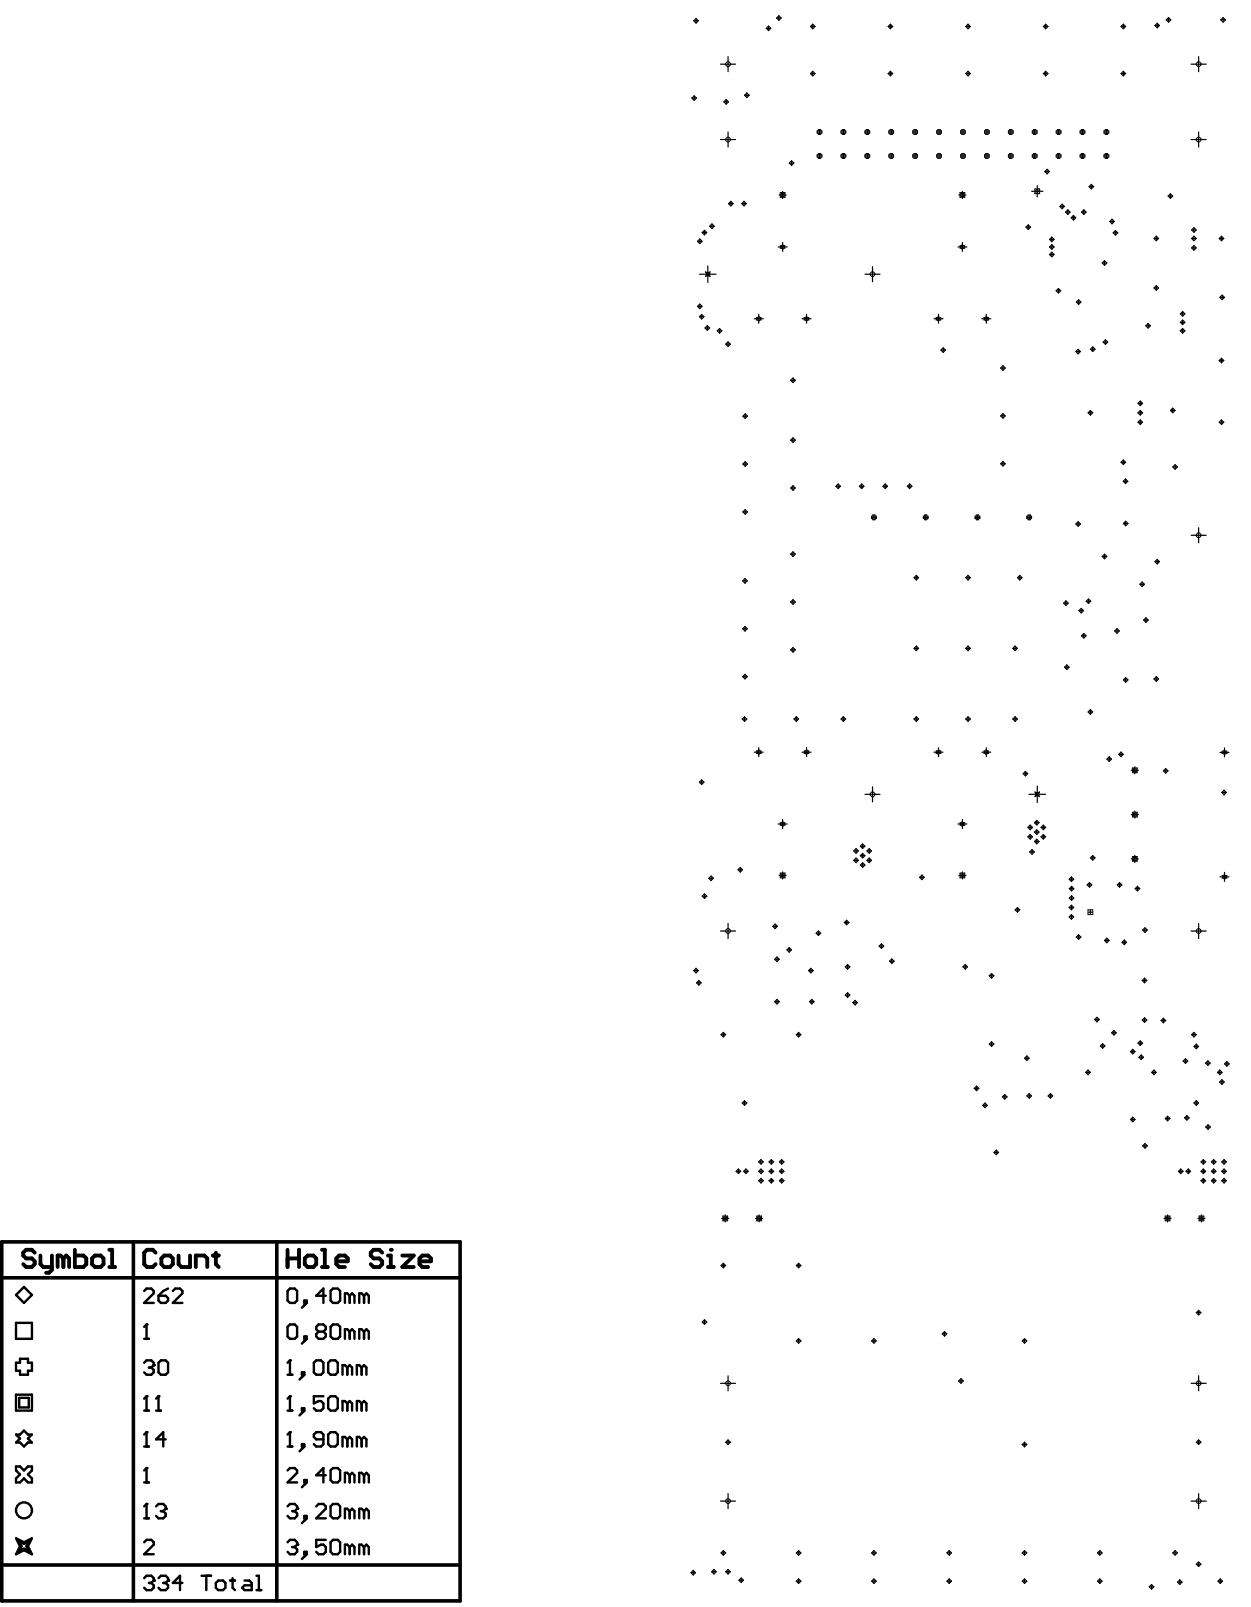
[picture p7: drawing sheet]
<svg xmlns="http://www.w3.org/2000/svg" width="441mm" height="567mm" viewBox="0 0 441 567" stroke-linecap="round" stroke-linejoin="round" font-family="sans-serif">
<g fill="none" stroke="#000" stroke-width=".42">
<path d="M244.9 7.3h1.3M245.6 6.7v1.3M256.8 20v5.3M270.5 10h1.3M271.1 9.3v1.4M274.1 6.3h1.3M274.8 5.7v1.3M286.1 9.3h1.3M286.7 8.7v1.3M313.4 9.3h1.4M314.1 8.7v1.3M340.8 9.3h1.4"/>
<path d="M341.5 8.7v1.3M368.2 9.3h1.4M368.9 8.7v1.3M395.6 9.3h1.4M396.3 8.7v1.3M407.6 9h1.3M408.2 8.3v1.4M411.6 7h1.3M412.2 6.3v1.4M422.9 20v5.3M430.8 7h1.3M431.5 6.3v1.4"/>
<path d="M244.2 34.6h1.4M244.9 33.9v1.4M254.2 22.6h5.3M255.5 35.9h1.3M256.2 35.3v1.3M262.8 33.6h1.3M263.5 32.9v1.4M286.1 26h1.3M286.7 25.3v1.3M313.4 26h1.4M314.1 25.3v1.3M340.8 26h1.4"/>
<path d="M341.5 25.3v1.3M368.2 26h1.4M368.9 25.3v1.3M395.6 26h1.4M396.3 25.3v1.3M420.2 22.6h5.3M254.2 49.2h5.3M256.8 46.6v5.3M278.6 57.5h1.3M279.3 56.9v1.3M288.3 55h1.6M288.3 46.6h1.6"/>
<path d="M289.1 45.7v1.7M289.1 54.2v1.6M296.7 55h1.7M296.7 46.6h1.7M297.5 45.7v1.7M297.5 54.2v1.6M305.1 55h1.7M305.1 46.6h1.7M306 45.7v1.7M306 54.2v1.6M313.6 55h1.6M313.6 46.6h1.6"/>
<path d="M314.4 45.7v1.7M314.4 54.2v1.6M322 55h1.7M322 46.6h1.7M322.8 45.7v1.7M322.8 54.2v1.6M330.4 55h1.7M330.4 46.6h1.7M331.3 45.7v1.7M331.3 54.2v1.6M338.9 55h1.6M338.9 46.6h1.6"/>
<path d="M339.7 45.7v1.7M339.7 54.2v1.6M347.3 55h1.7M347.3 46.6h1.7M348.1 45.7v1.7M348.1 54.2v1.6M355.7 55h1.7M355.7 46.6h1.7M356.6 45.7v1.7M356.6 54.2v1.6M364.2 55h1.6M364.2 46.6h1.6"/>
<path d="M365 45.7v1.7M365 54.2v1.6M369.4 59.9v1.3M372.6 55h1.7M372.6 46.6h1.7M373.4 45.7v1.7M373.4 54.2v1.6M381 55h1.7M381 46.6h1.7M381.9 45.7v1.7M381.9 54.2v1.6M389.5 55h1.6"/>
<path d="M389.5 46.6h1.6M390.3 45.7v1.7M390.3 54.2v1.6M420.2 49.2h5.3M422.9 46.6v5.3M250.5 79.8h1.3M251.2 79.1v1.4M257.2 71.8h1.3M257.8 71.2v1.3M261.8 71.8h1.3M262.5 71.2v1.3M274.9 68.8h2.4"/>
<path d="M276.1 67.5v2.5M338.3 68.8h2.5M339.5 67.5v2.5M362.8 79.5v1.3M363.9 67.5h4M365.9 65.5v4M368.7 60.5h1.4M374 72.8h1.4M374.7 72.2v1.3M376 74.8h1.4M376.7 74.2v1.3M378 76.8h1.4"/>
<path d="M378.7 76.2v1.3M381.7 74.8h1.3M382.3 74.2v1.3M384.3 65.8h1.4M385 65.2v1.3M391.6 78.1h1.4M392.3 77.5v1.3M412.2 69.2h1.4M412.9 68.5v1.3M246.2 85.1h1.3M246.8 96.7h5.8M246.9 84.5v1.3"/>
<path d="M247.8 82.1h1.4M248.5 81.4v1.3M249.7 93.8v5.8M274.5 87.1h3.2M276.1 85.5v3.2M305.1 96.7h5.4M307.8 94.1v5.3M337.9 87.1h3.2M339.5 85.5v3.2M362.1 80.1h1.3M370.4 89.8h1.3M370.4 87.1h1.3"/>
<path d="M370.4 84.5h1.3M371.1 83.8v1.3M371.1 86.5v1.3M371.1 89.1v1.3M389 92.8h1.3M389.6 92.1v1.3M392.9 82.1h1.3M393.5 81.5v1.3M407.2 84.1h1.4M407.9 83.5v1.3M420.5 84.1h1.4M420.5 81.1h1.4"/>
<path d="M420.5 87.5h1.4M421.2 80.5v1.3M421.2 83.5v1.3M421.2 86.8v1.3M430.3 84.1h1.3M430.9 83.5v1.3M246.2 108.1h1.3M246.9 111.7h1.3M246.9 107.4v1.3M247.5 111.1v1.3M248.9 115.7h1.3M249.5 115v1.4"/>
<path d="M253.2 116.7h1.3M253.9 116v1.4M266.1 112.5h3.1M267.7 110.9v3.1M283 112.5h3.1M284.5 110.9v3.1M329.5 112.5h3.2M331.1 110.9v3.1M346.4 112.5h3.1M347.9 110.9v3.1M372.7 102.6h1.3M373.4 101.9v1.3"/>
<path d="M379.9 106.6h1.3M380.5 105.9v1.3M404.4 114.9h1.3M405 114.3v1.3M407.2 101.6h1.4M407.9 100.9v1.3M416.5 116.7h1.4M416.5 113.7h1.4M416.5 110.7h1.4M417.2 110.1v1.3M417.2 113.1v1.3M417.2 116v1.4"/>
<path d="M430.5 104.9h1.3M431.2 104.2v1.4M256.2 121.4h1.3M256.8 120.7v1.4M279.1 134.2h1.3M279.7 133.5v1.3M332.1 123.5h1.3M332.7 122.8v1.4M353.2 129.8h1.3M353.8 129.2v1.3M379.7 124h1.3M380.4 123.4v1.3"/>
<path d="M384.8 123.2h1.4M385.5 122.5v1.4M389.3 120.7h1.3M390 120v1.4M430.3 127.2h1.3M430.9 126.5v1.3M262.2 146.8h1.3M262.9 146.2v1.3M279.1 155.3h1.3M279.7 154.6v1.3M353.2 146.7h1.3M353.8 146.1v1.3"/>
<path d="M384 145.6h1.3M384.7 145v1.3M401.6 149h1.3M401.6 145.6h1.3M401.6 142.3h1.3M402.3 141.6v1.4M402.3 145v1.3M402.3 148.3v1.3M413.1 144.8h1.3M413.7 144.1v1.4M430.3 149h1.3M430.9 148.3v1.3"/>
<path d="M262.2 163.7h1.3M262.9 163v1.4M262.9 179.9v1.4M279.1 172.2h1.3M279.7 171.5v1.3M295 171.6h1.3M295.7 170.9v1.3M303.3 171.6h1.3M304 170.9v1.3M311.6 171.6h1.4M312.3 170.9v1.3M320.2 171.5h1.4"/>
<path d="M320.9 170.9v1.3M353.2 163.6h1.3M353.8 162.9v1.4M395.6 163.1h1.4M396.3 162.4v1.3M396.4 169.8h1.3M397.1 169.1v1.3M413.9 164.7h1.3M414.6 164.1v1.3M262.2 180.6h1.3M279.1 195.5h1.3M279.7 194.8v1.4"/>
<path d="M307.5 182.5h1.6M308.3 181.7v1.7M325.7 182.5h1.7M326.6 181.7v1.7M344 182.5h1.7M344.8 181.7v1.7M362.3 182.5h1.6M363.1 181.7v1.7M379.7 184.8h1.3M380.4 184.2v1.3M389 196.3h1.3M389.6 195.7v1.3"/>
<path d="M396.5 184.7h1.3M397.1 184v1.3M407.6 198.1h1.3M408.2 197.5v1.3M420.2 188.8h5.3M422.9 186.2v5.3M262.2 204.9h1.3M262.8 204.3v1.3M279.1 212.4h1.3M279.7 211.7v1.3M322.6 203.8h1.3M323.2 203.1v1.4"/>
<path d="M340.8 203.8h1.4M341.5 203.1v1.4M359.1 203.8h1.3M359.8 203.1v1.4M375.4 212.8h1.3M376 212.1v1.3M380.8 215.4h1.3M381.4 214.8v1.3M383.3 212.1h1.4M384 211.4v1.4M402.3 206.1h1.3M402.9 205.5v1.3"/>
<path d="M403.6 218.8h1.3M404.3 218.1v1.3M262.2 221.8h1.3M262.2 238.7h1.3M262.8 221.1v1.4M262.8 238v1.4M279.1 229.3h1.3M279.7 228.6v1.3M322.6 228.7h1.3M323.2 228.1v1.3M340.8 228.7h1.4M341.5 228.1v1.3"/>
<path d="M357.4 228.7h1.4M358.1 228.1v1.3M375.7 235.4h1.3M376.4 234.7v1.3M381.7 224.3h1.3M382.3 223.6v1.4M393.4 222.6h1.3M394.1 221.9v1.4M396.5 239.9h1.3M397.1 239.2v1.3M407.2 239.5h1.4M407.9 238.9v1.3"/>
<path d="M262 253.7h1.3M262.6 253v1.3M280.2 253.7h1.4M280.9 253v1.3M296.8 253.7h1.4M297.5 253v1.3M322.6 253.7h1.3M323.2 253v1.3M340.8 253.7h1.4M341.5 253v1.3M357.4 253.7h1.4M358.1 253v1.3"/>
<path d="M384 251.2h1.3M384.7 250.5v1.3M246.9 275.9h1.3M247.5 275.3v1.3M266.1 265.4h3.1M267.7 263.8v3.1M283 265.4h3.1M284.5 263.8v3.1M307.8 277.6v5.3M329.5 265.4h3.2M331.1 263.8v3.1M346.4 265.4h3.1"/>
<path d="M347.9 263.8v3.1M361.1 272.9h1.3M361.8 272.3v1.3M365.9 277.3v5.8M390.6 267.8h1.4M391.3 267.1v1.3M394.8 266.1h1.3M395.5 265.5v1.3M399.1 271.8h2.5M400.3 270.5v2.5M410.6 271.9h1.3M411.2 271.3v1.3"/>
<path d="M430.4 265.4h3.2M431.2 279.6h1.3M431.8 278.9v1.3M432 263.8v3.2M274.5 290.7h3.2M276.1 289.1v3.2M302 299.5v1.4M303.7 298.5h1.3M304.3 297.9v1.3M305.1 280.2h5.4M306.6 299.5v1.4M337.9 290.7h3.2"/>
<path d="M339.5 289.1v3.2M362.8 291.9h1.3M362.8 295.2h1.3M363 280.2h5.8M363.4 291.2v1.3M363.4 294.5v1.4M364.1 299.9v1.3M365.1 296.9h1.3M365.1 290.2h1.3M365.1 293.5h1.3M365.7 289.6v1.3M365.7 292.9v1.3"/>
<path d="M365.7 296.2v1.3M367.4 291.9h1.3M367.4 295.2h1.3M368.1 291.2v1.3M368.1 294.5v1.4M399.1 287.4h2.5M400.3 286.1v2.5M247.9 316.1h1.3M248.5 315.5v1.3M250.2 309.8h1.3M250.9 309.2v1.3M260.5 306.8h1.3"/>
<path d="M261.2 306.2v1.3M274.9 308.8h2.4M276.1 307.6v2.5M301.3 300.2h1.4M301.3 303.5h1.4M302 302.9v1.3M303.7 301.9h1.3M303.7 305.2h1.3M304.3 301.2v1.3M304.3 304.5v1.3M306 300.2h1.3M306 303.5h1.3"/>
<path d="M306.6 302.9v1.3M324.6 309.5h1.3M325.2 308.8v1.4M338.3 308.8h2.5M339.5 307.6v2.5M363.4 300.5h1.3M377.3 310.2h1.3M377.4 313.5h1.3M377.4 316.8h1.3M378 309.5v1.3M378 319.5v1.3M378 312.8v1.4"/>
<path d="M378 316.1v1.4M383.7 312.2h1.3M384.3 311.5v1.3M384.8 302.6h1.4M385.5 302v1.3M394.3 312.2h1.3M395 311.5v1.3M399.1 303h2.5M400.3 301.8v2.4M400.6 313.5h1.3M401.3 312.8v1.4M430.4 309.3h3.2"/>
<path d="M432 307.8v3.1M254.2 328.4h5.3M256.8 325.8v5.3M272.8 326.8h1.3M273.4 326.1v1.4M273.4 338.4h1.4M274.1 337.8v1.3M277.8 335.1h1.3M278.4 334.4v1.4M288 329.2h1.4M288.7 328.6v1.3M298 325.5h1.3"/>
<path d="M298.7 324.8v1.3M310.3 333.8h1.3M311 333.1v1.3M313.9 339.1h1.4M314.6 338.4v1.3M358.3 321h1.3M358.9 320.3v1.3M377.3 320.1h1.3M377.3 323.5h1.3M378 322.8v1.3M379.8 330.6h1.4M380.5 329.9v1.3"/>
<path d="M384 321.8h1.3M384.7 321.1v1.4M389.8 331.8h1.3M390.5 331.1v1.3M396 332.4h1.3M396.6 331.8v1.3M403.3 328.1h1.3M403.9 327.5v1.3M420.2 328.4h5.3M422.9 325.8v5.3M244.9 342.4h1.3M245.6 341.7v1.4"/>
<path d="M245.9 346.7h1.3M246.5 346.1v1.3M273.4 353.4h1.4M274.1 352.7v1.3M285.4 342.4h1.3M285.7 353.4h1.4M286.1 341.7v1.4M286.4 352.7v1.3M298.3 341.1h1.4M298.3 351.1h1.4M299 340.4v1.3M299 350.4v1.3"/>
<path d="M301 353.7h1.3M301.7 353v1.4M339.8 341.1h1.4M340.5 340.4v1.3M349.1 344.2h1.4M349.8 343.6v1.3M386.3 359.7h1.4M387 359v1.4M403.1 345.9h1.3M403.1 359.9h1.3M403.8 345.2v1.4M403.8 359.2v1.3"/>
<path d="M410.4 359.4v1.3M254.5 365h1.3M255.2 364.3v1.4M281.1 365h1.3M281.7 364.3v1.4M349.1 368.3h1.4M349.8 367.7v1.3M361.6 373.3h1.3M362.3 372.7v1.3M383.2 378.3h1.3M383.8 377.6v1.4M388.3 369h1.3"/>
<path d="M389 368.3v1.4M392.3 364.3h1.3M393 363.7v1.3M398.9 371h1.4M399.6 370.3v1.4M401.6 368h1.3M401.9 373h1.4M402.3 367.3v1.4M402.6 372.3v1.4M406.4 378.3h1.3M407.1 377.6v1.4M409.7 360h1.4"/>
<path d="M417.5 374.3h1.4M418.2 373.7v1.3M420.5 365h1.4M421.2 364.3v1.4M421.4 369.2h1.3M422 368.5v1.3M425.5 375h1.3M426.1 374.4v1.3M429.7 378.3h1.3M430.3 377.6v1.4M432.1 375.3h1.4M432.8 374.7v1.3"/>
<path d="M262 389.1h1.3M262.6 388.4v1.4M343.8 384h1.4M344.5 383.3v1.3M346.8 389.9h1.3M347.5 389.3v1.3M353.8 387h1.3M354.5 386.3v1.3M362.4 386.6h1.4M363.1 386v1.3M369.9 386.6h1.3M370.6 386v1.3"/>
<path d="M398.9 394.9h1.4M399.6 394.3v1.3M411.2 394.6h1.4M411.9 393.9v1.4M418 394.3h1.4M418.7 393.7v1.3M421.4 389.1h1.3M422 388.4v1.4M425.5 397.6h1.3M426.2 396.9v1.4M430.4 381.7h1.3M431.1 381.1v1.3"/>
<path d="M259.8 413.2h1.4M260.5 412.5v1.4M262.5 413.2h1.3M263.1 412.5v1.4M267.8 413.2h1.3M267.8 416.5h1.3M267.8 409.9h1.3M268.5 409.2v1.4M268.5 412.5v1.4M268.5 415.9v1.3M271.4 413.2h1.4M271.4 416.5h1.4"/>
<path d="M271.4 409.9h1.4M272.1 409.2v1.4M272.1 412.5v1.4M272.1 415.9v1.3M275.1 413.2h1.3M275.1 416.5h1.3M275.1 409.9h1.3M275.8 409.2v1.4M275.8 412.5v1.4M275.8 415.9v1.3M350.8 406.6h1.3M351.5 405.9v1.3"/>
<path d="M403.3 404.2h1.3M403.9 403.6v1.3M415.9 413.2h1.3M416.5 412.5v1.4M418.5 413.2h1.4M419.2 412.5v1.4M423.8 413.2h1.4M423.8 416.5h1.4M423.8 409.9h1.4M424.5 409.2v1.4M424.5 412.5v1.4M424.5 415.9v1.3"/>
<path d="M427.5 413.2h1.3M427.5 416.5h1.3M427.5 409.9h1.3M428.2 409.2v1.4M428.2 412.5v1.4M428.2 415.9v1.3M431.2 413.2h1.3M431.2 416.5h1.3M431.2 409.9h1.3M431.8 409.2v1.4M431.8 412.5v1.4M431.8 415.9v1.3"/>
<path d="M254.6 429.8h2.5M255.8 428.6v2.5M266.6 429.8h2.4M267.8 428.6v2.5M410.6 429.8h2.5M411.9 428.6v2.5M422.6 429.8h2.5M423.8 428.6v2.5M254.5 446.5h1.3M255.2 445.8v1.3M281.1 446.5h1.3M281.7 445.8v1.3"/>
<path d="M247.9 466.4h1.3M248.5 465.7v1.4M281.1 473h1.3M281.7 472.4v1.3M307.6 473h1.4M308.3 472.4v1.3M332.5 470.6h1.4M333.2 469.9v1.3M360.8 473h1.3M361.4 472.4v1.3M422.2 463.1h1.3M422.9 462.4v1.3"/>
<path d="M254.2 488h5.3M256.8 485.3v5.4M338.4 487.2h1.3M339 486.5v1.3M420.2 488h5.3M422.9 485.3v5.4M256.2 508.8h1.3M256.8 508.1v1.3M360.8 509.6h1.3M361.4 508.9v1.4M422.2 508.8h1.3M422.9 508.1v1.3"/>
<path d="M254.2 529.6h5.3M256.8 526.9v5.3M420.2 529.6h5.3M422.9 526.9v5.3M243.9 554.8h1.3M244.6 554.2v1.3M251.2 554.5h1.3M251.9 553.8v1.3M254.5 547.8h1.3M255.2 547.2v1.3M256.2 554.5h1.3M256.8 553.8v1.3"/>
<path d="M260.8 557.5h1.4M261.5 556.8v1.3M281.1 547.8h1.3M281.1 557.8h1.3M281.7 547.2v1.3M281.7 557.1v1.4M307.6 547.8h1.4M307.6 557.8h1.4M308.3 547.2v1.3M308.3 557.1v1.4M334.2 547.8h1.3M334.2 557.8h1.3"/>
<path d="M334.9 547.2v1.3M334.9 557.1v1.4M360.8 547.8h1.3M360.8 557.8h1.3M361.4 547.2v1.3M361.4 557.1v1.4M387.3 547.8h1.4M387.3 557.8h1.4M388 547.2v1.3M388 557.1v1.4M405.6 559.8h1.3M406.2 559.1v1.4"/>
<path d="M413.9 547.8h1.3M414.6 547.2v1.3M415.5 558.1h1.4M416.2 557.5v1.3M422.2 551.8h1.3M422.9 551.2v1.3M429.8 557.8h1.4M430.5 557.1v1.4"/>
</g>
<g fill="none" stroke="#000" stroke-width=".85">
<path d="M8.5 454l2.8 2.8-2.8 2.8-2.9-2.8zM50.9 455.4l.8-.8h1.7l.8 .8v.9l-3.3 3.3h3.3M55.9 457.1h2.5l.9 .9v.8l-.9 .8h-1.6l-.9-.8zM59.3 454.6l-1.7 .8-1.7 1.7M61 455.4l.8-.8h1.7l.8 .8v.9l-3.3 3.3h3.3M102.3 454.6h1.7l.8 .8v3.4l-.8 .8h-1.7l-.9-.8v-3.4zM107.3 458.8h.9v.8h-.9zM108.2 459.6l-1.7 1.7M114.9 457.1h-3.3l2.5-2.5v5M117.5 454.6h1.6l.9 .8v3.4l-.9 .8h-1.6l-.9-.8v-3.4zM123.4 457.1l-.9-.8h-.8v3.3M123.4 457.1v2.5"/>
<path d="M123.4 457.1l.8-.8 .9 .8v2.5M128.4 457.1l-.8-.8h-.9v3.3M128.4 457.1v2.5M128.4 457.1l.9-.8 .8 .8v2.5M5.6 466.7h5.7v5.6h-5.7zM7.1 479.3h2.8v1.5h1.4v2.8h-1.4v1.4h-2.8v-1.4h-1.5v-2.8h1.5zM50.9 472.3h1.6M50.9 468.1l.8-.9v5.1M56.8 479.9h1.6l.9 .9v3.3l-.9 .9h-1.6l-.9-.9v-3.3zM102.3 467.2h1.7l.8 .9v3.4l-.8 .8h-1.7l-.9-.8v-3.4zM107.3 471.5h.9v.8h-.9zM108.2 472.3l-1.7 1.7"/>
<path d="M111.6 479.9h1.6l.9 .9v3.3l-.9 .9h-1.6l-.9-.9v-3.3zM112.4 469.8l-.8 .8v.9l.8 .8h1.7l.8-.8v-.9l-.8-.8M112.4 469.8l-.8-.9v-.8l.8-.9h1.7l.8 .9v.8l-.8 .9M112.4 469.8h1.7M116.6 479.9h1.7l.8 .9v3.3l-.8 .9h-1.7l-.8-.9v-3.3zM117.5 467.2h1.6l.9 .9v3.4l-.9 .8h-1.6l-.9-.8v-3.4zM123.4 469.8l-.9-.9h-.8v3.4M123.4 469.8v2.5M123.4 469.8l.8-.9 .9 .9v2.5M128.4 469.8l-.8-.9h-.9v3.4M128.4 469.8v2.5M128.4 469.8l.9-.9 .8 .9v2.5"/>
<path d="M5.6 492h5.7v5.6h-5.7zM6.8 493.1h3.3v3.4h-3.3zM50.9 497.6h1.6M50.9 480.8l.8-.9h1.7l.8 .9v.8l-.8 .8M50.9 493.4l.8-.8v5M52.5 482.4h.9M53.4 482.4l.8 .9v.8l-.8 .9h-1.7l-.8-.9M55.1 497.6h1.7M55.1 493.4l.8-.8v5M101.4 485h1.7M101.4 497.6h1.7M101.4 493.4l.9-.8v5"/>
<path d="M101.4 480.8l.9-.9v5.1M106.5 484.1h.8v.9h-.8zM106.5 496.8h.8v.8h-.8zM107.3 497.6l-1.6 1.7M107.3 485l-1.6 1.7M114.1 492.6h-3.4v2.5l1.7-.8h.8l.9 .8v1.7l-.9 .8h-1.6l-.9-.8M116.6 492.6h1.7l.8 .8v3.4l-.8 .8h-1.7l-.8-.8v-3.4zM122.5 495.1l.9-.8 .8 .8v2.5M122.5 482.4l-.8-.8h-.9v3.4M122.5 495.1l-.8-.8h-.9v3.3M122.5 482.4v2.6M122.5 495.1v2.5"/>
<path d="M122.5 482.4l.9-.8 .8 .8v2.6M127.6 482.4l-.9-.8h-.8v3.4M127.6 495.1l-.9-.8h-.8v3.3M127.6 482.4v2.6M127.6 495.1v2.5M127.6 482.4l.8-.8 .9 .8v2.6M127.6 495.1l.8-.8 .9 .8v2.5M5.6 517.3h1.5l1.4 1.4 1.4-1.4h1.4v1.4l-1.4 1.5 1.4 1.4v1.4h-1.4l-1.4-1.4-1.4 1.4h-1.5v-1.4l1.5-1.4-1.5-1.5zM5.6 506.1h1.5l1.4-1.4 1.4 1.4h1.4l-1.4 1.4 1.4 1.4h-1.4l-1.4 1.4-1.4-1.4h-1.5l1.5-1.4zM50.9 506.1l.8-.9v5.1M50.9 518.7l.8-.8v5.1M50.9 510.3h1.6"/>
<path d="M58.4 507.8h-3.3l2.5-2.6v5.1M101.4 518.7l.9-.8h1.7l.8 .8v.9l-3.4 3.4h3.4M101.4 510.3h1.7M101.4 506.1l.9-.9v5.1M106.5 509.5h.8v.8h-.8zM107.3 510.3l-1.6 1.7M114.1 507.8h-2.5l-.9-.9v-.8l.9-.9h1.6l.9 .9v3.4l-.9 .8h-1.6l-.9-.8M116.6 505.2h1.7l.8 .9v3.4l-.8 .8h-1.7l-.8-.8v-3.4zM117.5 517.9h1.6l.9 .8v3.4l-.9 .9h-1.6l-.9-.9v-3.4zM122.5 507.8l-.8-.9h-.9v3.4M122.5 507.8v2.5M122.5 507.8l.9-.9 .8 .9v2.5"/>
<path d="M127.6 507.8l.8-.9 .9 .9v2.5M127.6 507.8l-.9-.9h-.8v3.4M127.6 507.8v2.5M50.9 523h1.6M50.9 535.6h1.6M50.9 531.4l.8-.8v5M55.1 531.4l.8-.8h1.7l.8 .8v.9l-.8 .8M56.8 533.1h.8M57.6 533.1l.8 .8v.9l-.8 .8h-1.7l-.8-.8M101.4 531.4l.9-.8h1.7l.8 .8v.9l-.8 .8M103.1 533.1h.9M104 533.1l.8 .8v.9l-.8 .8h-1.7l-.9-.8"/>
<path d="M107.3 522.1h.9v.9h-.9zM107.3 534.8h.9v.8h-.9zM108.2 535.6l-1.7 1.7M108.2 523l-1.7 1.7M111.6 531.4l.8-.8h1.7l.8 .8v.9l-3.3 3.3h3.3M114.9 520.4h-3.3l2.5-2.5v5.1M117.5 530.6h1.6l.9 .8v3.4l-.9 .8h-1.6l-.9-.8v-3.4zM123.4 533.1l.8-.8 .9 .8v2.5M123.4 520.4l-.9-.8h-.8v3.4M123.4 533.1l-.9-.8h-.8v3.3M123.4 520.4v2.6M123.4 533.1v2.5"/>
<path d="M123.4 520.4l.8-.8 .9 .8v2.6M128.4 520.4l-.8-.8h-.9v3.4M128.4 533.1l-.8-.8h-.9v3.3M128.4 520.4v2.6M128.4 533.1v2.5M128.4 520.4l.9-.8 .8 .8v2.6M128.4 533.1l.9-.8 .8 .8v2.5M5.6 542.7l2.9 1.4 2.8-1.4-1.4 2.8 1.4 2.8-2.8-1.4-2.9 1.4 1.5-2.8zM6.8 543.8l1.7 .8 1.6-.8-.8 1.7 .8 1.7-1.6-.9-1.7 .9 .8-1.7zM50.9 544.1l.8-.9h1.7l.8 .9v.8l-3.3 3.4h3.3M50.9 556.7l.8-.8h1.7l.8 .8v.9l-.8 .8M52.5 558.4h.9"/>
<path d="M53.4 558.4l.8 .9v.8l-.8 .9h-1.7l-.8-.9M55.9 556.7l.9-.8h1.6l.9 .8v.9l-.9 .8M57.6 558.4h.8M58.4 558.4l.9 .9v.8l-.9 .9h-1.6l-.9-.9M64.3 558.4h-3.3l2.5-2.5v5.1M71.1 555.9h3.4M72.8 555.9v5.1M77 557.6h1.7l.8 .8v1.7l-.8 .9h-1.7l-.9-.9v-1.7zM81.2 557.6h1.7M82.1 556.7v3.4l.8 .9M86.3 557.6h1.7l.8 .8v2.6h-2.5l-.9-.9 .9-.8h2.5M90.5 555.9h.8v5.1"/>
<path d="M101.4 544.1l.9-.9h1.7l.8 .9v.8l-.8 .9M103.1 545.8h.9M104 545.8l.8 .8v.9l-.8 .8h-1.7l-.9-.8M107.3 547.5h.9v.8h-.9zM108.2 548.3l-1.7 1.7M114.9 543.2h-3.3v2.6l1.6-.9h.9l.8 .9v1.7l-.8 .8h-1.7l-.8-.8M117.5 543.2h1.6l.9 .9v3.4l-.9 .8h-1.6l-.9-.8v-3.4zM123.4 545.8l-.9-.9h-.8v3.4M123.4 545.8v2.5M123.4 545.8l.8-.9 .9 .9v2.5M128.4 545.8l-.8-.9h-.9v3.4M128.4 545.8v2.5"/>
<path d="M128.4 545.8l.9-.9 .8 .9v2.5M90.5 561h1.7"/>
<circle cx="8.5" cy="532.8" r="2.81"/>
</g>
<g fill="none" stroke="#000" stroke-width=".35">
<path d="M245.6 6.5l.8 .8-.8 .9-.9-.9zM271.1 9.2l.9 .8-.9 .8-.8-.8zM274.8 5.5l.8 .8-.8 .9-.9-.9zM286.7 8.5l.9 .8-.9 .9-.8-.9zM314.1 8.5l.9 .8-.9 .9-.8-.9zM341.5 8.5l.8 .8-.8 .9-.8-.9zM368.9 8.5l.8 .8-.8 .9-.8-.9zM396.3 8.5l.8 .8-.8 .9-.9-.9zM408.2 8.2l.9 .8-.9 .9-.8-.9zM412.2 6.2l.9 .8-.9 .9-.8-.9zM431.5 6.2l.8 .8-.8 .9-.9-.9zM244.9 33.8l.8 .8-.8 .8-.9-.8z"/>
<path d="M256.2 35.1l.8 .8-.8 .9-.9-.9zM263.5 32.8l.8 .8-.8 .9-.9-.9zM286.7 25.1l.9 .9-.9 .8-.8-.8zM314.1 25.1l.9 .9-.9 .8-.8-.8zM341.5 25.1l.8 .9-.8 .8-.8-.8zM368.9 25.1l.8 .9-.8 .8-.8-.8zM396.3 25.1l.8 .9-.8 .8-.9-.8zM279.3 56.7l.8 .8-.8 .9-.9-.9zM288.7 45.7h.8v.4h.5v.9h-.5v.4h-.8v-.4h-.4v-.9h.4zM288.7 54.2h.8v.4h.5v.8h-.5v.5h-.8v-.5h-.4v-.8h.4zM297.1 54.2h.9v.4h.4v.8h-.4v.5h-.9v-.5h-.4v-.8h.4zM297.1 45.7h.9v.4h.4v.9h-.4v.4h-.9v-.4h-.4v-.9h.4z"/>
<path d="M305.6 54.2h.8v.4h.4v.8h-.4v.5h-.8v-.5h-.5v-.8h.5zM305.6 45.7h.8v.4h.4v.9h-.4v.4h-.8v-.4h-.5v-.9h.5zM314 54.2h.8v.4h.5v.8h-.5v.5h-.8v-.5h-.4v-.8h.4zM314 45.7h.8v.4h.5v.9h-.5v.4h-.8v-.4h-.4v-.9h.4zM322.4 54.2h.9v.4h.4v.8h-.4v.5h-.9v-.5h-.4v-.8h.4zM322.4 45.7h.9v.4h.4v.9h-.4v.4h-.9v-.4h-.4v-.9h.4zM330.9 54.2h.8v.4h.4v.8h-.4v.5h-.8v-.5h-.5v-.8h.5zM330.9 45.7h.8v.4h.4v.9h-.4v.4h-.8v-.4h-.5v-.9h.5zM339.3 54.2h.8v.4h.5v.8h-.5v.5h-.8v-.5h-.4v-.8h.4zM339.3 45.7h.8v.4h.5v.9h-.5v.4h-.8v-.4h-.4v-.9h.4zM347.7 54.2h.9v.4h.4v.8h-.4v.5h-.9v-.5h-.4v-.8h.4zM347.7 45.7h.9v.4h.4v.9h-.4v.4h-.9v-.4h-.4v-.9h.4z"/>
<path d="M356.2 54.2h.8v.4h.4v.8h-.4v.5h-.8v-.5h-.5v-.8h.5zM356.2 45.7h.8v.4h.4v.9h-.4v.4h-.8v-.4h-.5v-.9h.5zM364.6 54.2h.8v.4h.5v.8h-.5v.5h-.8v-.5h-.4v-.8h.4zM364.6 45.7h.8v.4h.5v.9h-.5v.4h-.8v-.4h-.4v-.9h.4zM369.4 59.7l.8 .8-.8 .9-.8-.9zM373 54.2h.9v.4h.4v.8h-.4v.5h-.9v-.5h-.4v-.8h.4zM373 45.7h.9v.4h.4v.9h-.4v.4h-.9v-.4h-.4v-.9h.4zM381.5 54.2h.8v.4h.4v.8h-.4v.5h-.8v-.5h-.5v-.8h.5zM381.5 45.7h.8v.4h.4v.9h-.4v.4h-.8v-.4h-.5v-.9h.5zM389.9 54.2h.8v.4h.5v.8h-.5v.5h-.8v-.5h-.4v-.8h.4zM389.9 45.7h.8v.4h.5v.9h-.5v.4h-.8v-.4h-.4v-.9h.4zM251.2 79l.8 .8-.8 .9-.9-.9z"/>
<path d="M257.8 71l.9 .8-.9 .9-.8-.9zM262.5 71l.8 .8-.8 .9-.9-.9zM275.3 67.9h1.6v1.7h-1.6zM275.6 68.3h1v1h-1zM338.7 67.9h1.7v1.7h-1.7zM339 68.3h1v1h-1zM362.8 79.3l.8 .8-.8 .9-.9-.9zM365.1 66.6h.4l.4 .5 .4-.5h.5v.5l-.5 .4 .5 .4v.4h-.5l-.4-.4-.4 .4h-.4v-.4l.4-.4-.4-.4zM374.7 72l.9 .8-.9 .9-.8-.9zM376.7 74l.8 .8-.8 .9-.8-.9zM378.7 76l.8 .8-.8 .9-.9-.9zM382.3 74l.9 .8-.9 .9-.8-.9z"/>
<path d="M385 65l.8 .8-.8 .9-.8-.9zM392.3 77.3l.8 .8-.8 .9-.8-.9zM412.9 68.3l.8 .9-.8 .8-.9-.8zM246.9 84.3l.8 .8-.8 .9-.9-.9zM248.5 81.2l.8 .9-.8 .8-.8-.8zM248.9 95.9l.8 .4 .8-.4-.4 .8 .4 .9-.8-.4-.8 .4 .4-.9zM249.2 96.2l.5 .3 .5-.3-.2 .5 .2 .5-.5-.2-.5 .2 .2-.5zM275.3 86.7h.4l.4-.4 .4 .4h.4l-.4 .4 .4 .4h-.4l-.4 .5-.4-.5h-.4l.4-.4zM338.7 86.7h.4l.4-.4 .4 .4h.5l-.5 .4 .5 .4h-.5l-.4 .5-.4-.5h-.4l.4-.4zM371.1 88.9l.8 .9-.8 .8-.9-.8zM371.1 86.3l.8 .8-.8 .9-.9-.9zM371.1 83.6l.8 .9-.8 .8-.9-.8z"/>
<path d="M389.6 91.9l.9 .9-.9 .8-.8-.8zM393.5 81.3l.9 .8-.9 .9-.8-.9zM407.9 83.3l.9 .8-.9 .9-.8-.9zM421.2 86.6l.8 .9-.8 .8-.9-.8zM421.2 80.3l.8 .8-.8 .9-.9-.9zM421.2 83.3l.8 .8-.8 .9-.9-.9zM430.9 83.3l.9 .8-.9 .9-.8-.9zM246.9 107.2l.8 .9-.8 .8-.9-.8zM247.5 110.9l.9 .8-.9 .9-.8-.9zM249.5 114.9l.9 .8-.9 .9-.8-.9zM253.9 115.9l.8 .8-.8 .9-.9-.9zM266.8 112h.4l.5-.4 .4 .4h.4l-.4 .5 .4 .4h-.4l-.4 .4-.5-.4h-.4l.4-.4z"/>
<path d="M283.7 112h.4l.4-.4 .5 .4h.4l-.4 .5 .4 .4h-.4l-.5 .4-.4-.4h-.4l.4-.4zM330.2 112h.5l.4-.4 .4 .4h.4l-.4 .5 .4 .4h-.4l-.4 .4-.4-.4h-.5l.5-.4zM347.1 112h.4l.4-.4 .5 .4h.4l-.4 .5 .4 .4h-.4l-.5 .4-.4-.4h-.4l.4-.4zM373.4 101.7l.8 .9-.8 .8-.9-.8zM380.5 105.7l.9 .9-.9 .8-.8-.8zM390 119.9l.8 .8-.8 .8-.9-.8zM405 114.1l.9 .8-.9 .9-.8-.9zM407.9 100.7l.9 .9-.9 .8-.8-.8zM417.2 112.9l.8 .8-.8 .9-.8-.9zM417.2 115.9l.8 .8-.8 .9-.8-.9zM417.2 109.9l.8 .8-.8 .9-.8-.9zM431.2 104.1l.8 .8-.8 .9-.9-.9z"/>
<path d="M256.8 120.5l.9 .9-.9 .8-.8-.8zM279.7 133.3l.9 .9-.9 .8-.8-.8zM332.7 122.7l.9 .8-.9 .8-.8-.8zM353.8 129l.9 .8-.9 .9-.8-.9zM380.4 123.2l.8 .8-.8 .9-.9-.9zM385.5 122.3l.8 .9-.8 .8-.8-.8zM430.9 126.3l.9 .9-.9 .8-.8-.8zM262.9 146l.8 .8-.8 .9-.9-.9zM279.7 154.4l.9 .9-.9 .8-.8-.8zM353.8 145.9l.9 .8-.9 .9-.8-.9zM384.7 144.8l.8 .8-.8 .9-.9-.9zM402.3 148.1l.8 .9-.8 .8-.9-.8z"/>
<path d="M402.3 144.8l.8 .8-.8 .9-.9-.9zM402.3 141.5l.8 .8-.8 .8-.9-.8zM413.7 144l.9 .8-.9 .8-.8-.8zM430.9 148.1l.9 .9-.9 .8-.8-.8zM262.9 179.8l.8 .8-.8 .8-.9-.8zM262.9 162.9l.8 .8-.8 .9-.9-.9zM279.7 171.3l.9 .9-.9 .8-.8-.8zM295.7 170.7l.8 .9-.8 .8-.9-.8zM304 170.7l.8 .9-.8 .8-.9-.8zM312.3 170.7l.8 .9-.8 .8-.9-.8zM320.9 170.7l.8 .8-.8 .9-.8-.9zM353.8 162.8l.9 .8-.9 .9-.8-.9z"/>
<path d="M396.3 162.2l.8 .9-.8 .8-.9-.8zM397.1 168.9l.8 .9-.8 .8-.9-.8zM414.6 163.9l.8 .8-.8 .9-.9-.9zM279.7 194.6l.9 .9-.9 .8-.8-.8zM307.9 181.7h.8v.4h.4v.8h-.4v.5h-.8v-.5h-.4v-.8h.4zM326.1 181.7h.9v.4h.4v.8h-.4v.5h-.9v-.5h-.4v-.8h.4zM344.4 181.7h.8v.4h.5v.8h-.5v.5h-.8v-.5h-.4v-.8h.4zM362.7 181.7h.8v.4h.4v.8h-.4v.5h-.8v-.5h-.5v-.8h.5zM380.4 184l.8 .8-.8 .9-.9-.9zM389.6 195.5l.9 .8-.9 .9-.8-.9zM397.1 183.8l.9 .9-.9 .8-.8-.8zM408.2 197.3l.9 .8-.9 .9-.8-.9z"/>
<path d="M262.8 204.1l.9 .8-.9 .9-.8-.9zM279.7 211.5l.9 .9-.9 .8-.8-.8zM323.2 203l.9 .8-.9 .8-.8-.8zM341.5 203l.8 .8-.8 .8-.8-.8zM359.8 203l.8 .8-.8 .8-.9-.8zM376 211.9l.9 .9-.9 .8-.8-.8zM381.4 214.6l.9 .8-.9 .9-.8-.9zM384 211.3l.8 .8-.8 .9-.8-.9zM402.9 205.3l.9 .8-.9 .9-.8-.9zM404.3 217.9l.8 .9-.8 .8-.9-.8zM262.8 237.9l.9 .8-.9 .8-.8-.8zM262.8 221l.9 .8-.9 .9-.8-.9z"/>
<path d="M279.7 228.4l.9 .9-.9 .8-.8-.8zM323.2 227.9l.9 .8-.9 .9-.8-.9zM341.5 227.9l.8 .8-.8 .9-.8-.9zM358.1 227.9l.8 .8-.8 .9-.8-.9zM376.4 234.5l.8 .9-.8 .8-.9-.8zM382.3 223.4l.9 .9-.9 .8-.8-.8zM394.1 221.7l.8 .9-.8 .8-.9-.8zM397.1 239l.9 .9-.9 .8-.8-.8zM407.9 238.7l.9 .8-.9 .9-.8-.9zM262.6 252.8l.9 .9-.9 .8-.8-.8zM280.9 252.8l.9 .9-.9 .8-.8-.8zM297.5 252.8l.9 .9-.9 .8-.8-.8z"/>
<path d="M323.2 252.8l.9 .9-.9 .8-.8-.8zM341.5 252.8l.8 .9-.8 .8-.8-.8zM358.1 252.8l.8 .9-.8 .8-.8-.8zM384.7 250.3l.8 .9-.8 .8-.9-.8zM247.5 275.1l.9 .8-.9 .9-.8-.9zM266.8 264.9h.4l.5-.4 .4 .4h.4l-.4 .5 .4 .4h-.4l-.4 .4-.5-.4h-.4l.4-.4zM283.7 264.9h.4l.4-.4 .5 .4h.4l-.4 .5 .4 .4h-.4l-.5 .4-.4-.4h-.4l.4-.4zM330.2 264.9h.5l.4-.4 .4 .4h.4l-.4 .5 .4 .4h-.4l-.4 .4-.4-.4h-.5l.5-.4zM347.1 264.9h.4l.4-.4 .5 .4h.4l-.4 .5 .4 .4h-.4l-.5 .4-.4-.4h-.4l.4-.4zM361.8 272.1l.8 .8-.8 .9-.9-.9zM365.1 279.4l.8 .4 .9-.4-.5 .8 .5 .9-.9-.5-.8 .5 .4-.9zM365.4 279.7l.5 .3 .5-.3-.2 .5 .2 .5-.5-.2-.5 .2 .3-.5z"/>
<path d="M391.3 266.9l.9 .9-.9 .8-.8-.8zM395.5 265.3l.8 .8-.8 .9-.9-.9zM399.5 270.9h1.7v1.7h-1.7zM399.8 271.3h1v1h-1zM411.2 271.1l.9 .8-.9 .9-.8-.9zM431.1 265h.5l.4-.4 .4 .4h.4l-.4 .4 .4 .4h-.4l-.4 .5-.4-.5h-.5l.5-.4zM431.8 278.7l.9 .9-.9 .8-.8-.8zM275.3 290.3h.4l.4-.5 .4 .5h.4l-.4 .4 .4 .4h-.4l-.4 .4-.4-.4h-.4l.4-.4zM302 299.3l.8 .9-.8 .8-.8-.8zM304.3 297.7l.9 .8-.9 .9-.8-.9zM306.6 299.3l.9 .9-.9 .8-.8-.8zM338.7 290.3h.4l.4-.5 .4 .5h.5l-.5 .4 .5 .4h-.5l-.4 .4-.4-.4h-.4l.4-.4z"/>
<path d="M363.4 291l.9 .9-.9 .8-.8-.8zM363.4 294.4l.9 .8-.9 .9-.8-.9zM364.1 299.7l.8 .8-.8 .9-.9-.9zM365.7 296l.9 .9-.9 .8-.8-.8zM365.7 289.4l.9 .8-.9 .9-.8-.9zM365.7 292.7l.9 .8-.9 .9-.8-.9zM368.1 294.4l.8 .8-.8 .9-.9-.9zM368.1 291l.8 .9-.8 .8-.9-.8zM399.5 286.5h1.7v1.7h-1.7zM399.8 286.9h1v1h-1zM248.5 315.3l.9 .8-.9 .9-.8-.9zM250.9 309l.8 .8-.8 .9-.9-.9z"/>
<path d="M261.2 306l.8 .8-.8 .9-.9-.9zM275.3 308h1.6v1.7h-1.6zM275.6 308.3h1v1h-1zM302 302.7l.8 .8-.8 .9-.8-.9zM304.3 304.3l.9 .9-.9 .8-.8-.8zM304.3 301l.9 .9-.9 .8-.8-.8zM306.6 302.7l.9 .8-.9 .9-.8-.9zM325.2 308.7l.9 .8-.9 .8-.8-.8zM338.7 308h1.7v1.7h-1.7zM339 308.3h1v1h-1zM378 319.3l.8 .8-.8 .9-.9-.9zM378 309.3l.8 .9-.8 .8-.9-.8z"/>
<path d="M378 316l.9 .8-.9 .9-.8-.9zM378 312.6l.9 .9-.9 .8-.8-.8zM384.3 311.3l.9 .9-.9 .8-.8-.8zM385.5 301.8l.8 .8-.8 .9-.8-.9zM395 311.3l.8 .9-.8 .8-.9-.8zM399.5 302.2h1.7v1.6h-1.7zM399.8 302.5h1v1h-1zM401.3 312.6l.8 .9-.8 .8-.9-.8zM431.1 308.9h.5l.4-.4 .4 .4h.4l-.4 .4 .4 .5h-.4l-.4 .4-.4-.4h-.5l.5-.5zM273.4 325.9l.9 .9-.9 .8-.8-.8zM274.1 337.6l.8 .8-.8 .9-.8-.9zM278.4 334.3l.9 .8-.9 .8-.8-.8z"/>
<path d="M288.7 328.4l.9 .8-.9 .9-.8-.9zM298.7 324.6l.8 .9-.8 .8-.9-.8zM311 332.9l.8 .9-.8 .8-.9-.8zM314.6 338.2l.9 .9-.9 .8-.8-.8zM358.9 320.1l.9 .9-.9 .8-.8-.8zM378 322.6l.8 .9-.8 .8-.9-.8zM380.5 329.7l.8 .9-.8 .8-.8-.8zM383.8 321h1.7v1.6h-1.7zM390.5 330.9l.8 .9-.8 .8-.9-.8zM396.6 331.6l.9 .8-.9 .9-.8-.9zM403.9 327.3l.9 .8-.9 .9-.8-.9zM245.6 341.6l.8 .8-.8 .9-.9-.9z"/>
<path d="M246.5 345.9l.9 .8-.9 .9-.8-.9zM274.1 352.5l.8 .9-.8 .8-.8-.8zM286.1 341.6l.8 .8-.8 .9-.9-.9zM286.4 352.5l.8 .9-.8 .8-.9-.8zM299 350.2l.8 .9-.8 .8-.8-.8zM299 340.2l.8 .9-.8 .8-.8-.8zM301.7 352.9l.8 .8-.8 .9-.9-.9zM340.5 340.2l.9 .9-.9 .8-.8-.8zM349 344.2l.8-.8 .8 .8-.8 .9zM387 358.8l.8 .9-.8 .8-.9-.8zM403.8 345.1l.8 .8-.8 .8-.9-.8zM403.8 359l.8 .9-.8 .8-.9-.8z"/>
<path d="M410.4 359.2l.8 .8-.8 .9-.8-.9zM255.2 364.2l.8 .8-.8 .9-.9-.9zM281.7 364.2l.9 .8-.9 .9-.8-.9zM349.8 367.5l.8 .8-.8 .9-.8-.9zM362.3 372.5l.8 .8-.8 .9-.9-.9zM383.8 377.5l.9 .8-.9 .9-.8-.9zM389 368.2l.8 .8-.8 .8-.9-.8zM393 363.5l.8 .8-.8 .9-.9-.9zM399.6 370.2l.9 .8-.9 .8-.8-.8zM402.3 367.2l.8 .8-.8 .8-.9-.8zM402.6 372.1l.8 .9-.8 .8-.8-.8zM407.1 377.5l.8 .8-.8 .9-.9-.9z"/>
<path d="M418.2 373.5l.8 .8-.8 .9-.8-.9zM421.2 364.2l.8 .8-.8 .9-.9-.9zM422 368.3l.9 .9-.9 .8-.8-.8zM426.1 374.2l.9 .8-.9 .9-.8-.9zM430.3 377.5l.9 .8-.9 .9-.8-.9zM432.8 374.5l.9 .8-.9 .9-.8-.9zM262.6 388.3l.9 .8-.9 .9-.8-.9zM344.5 383.1l.8 .9-.8 .8-.8-.8zM347.5 389.1l.8 .8-.8 .9-.9-.9zM354.5 386.1l.8 .9-.8 .8-.9-.8zM363.1 385.8l.8 .8-.8 .9-.9-.9zM370.6 385.8l.8 .8-.8 .9-.9-.9z"/>
<path d="M399.6 394.1l.9 .8-.9 .9-.8-.9zM411.9 393.8l.8 .8-.8 .8-.8-.8zM418.7 393.5l.8 .8-.8 .9-.8-.9zM422 388.3l.9 .8-.9 .9-.8-.9zM426.2 396.7l.8 .9-.8 .8-.9-.8zM431.1 380.9l.8 .8-.8 .9-.9-.9zM260.5 412.4l.8 .8-.8 .9-.9-.9zM263.1 412.4l.9 .8-.9 .9-.8-.9zM268.5 415.7l.8 .8-.8 .9-.9-.9zM268.5 412.4l.8 .8-.8 .9-.9-.9zM268.5 409l.8 .9-.8 .8-.9-.8zM272.1 415.7l.9 .8-.9 .9-.8-.9z"/>
<path d="M272.1 412.4l.9 .8-.9 .9-.8-.9zM272.1 409l.9 .9-.9 .8-.8-.8zM275.8 415.7l.8 .8-.8 .9-.9-.9zM275.8 412.4l.8 .8-.8 .9-.9-.9zM275.8 409l.8 .9-.8 .8-.9-.8zM351.5 405.7l.8 .9-.8 .8-.9-.8zM403.9 403.4l.9 .8-.9 .9-.8-.9zM416.5 412.4l.9 .8-.9 .9-.8-.9zM419.2 412.4l.8 .8-.8 .9-.8-.9zM424.5 409l.9 .9-.9 .8-.8-.8zM424.5 412.4l.9 .8-.9 .9-.8-.9zM424.5 415.7l.9 .8-.9 .9-.8-.9z"/>
<path d="M428.2 412.4l.8 .8-.8 .9-.9-.9zM428.2 415.7l.8 .8-.8 .9-.9-.9zM428.2 409l.8 .9-.8 .8-.9-.8zM431.8 412.4l.9 .8-.9 .9-.8-.9zM431.8 415.7l.9 .8-.9 .9-.8-.9zM431.8 409l.9 .9-.9 .8-.8-.8zM255 429h1.7v1.7h-1.7zM255.3 429.3h1v1h-1zM267 429h1.6v1.7h-1.6zM267.3 429.3h1v1h-1zM411.1 429h1.6v1.7h-1.6zM411.4 429.3h1v1h-1z"/>
<path d="M423 429h1.7v1.7h-1.7zM423.3 429.3h1.1v1h-1.1zM255.2 445.6l.8 .9-.8 .8-.9-.8zM281.7 445.6l.9 .9-.9 .8-.8-.8zM248.5 465.6l.9 .8-.9 .8-.8-.8zM281.7 472.2l.9 .8-.9 .9-.8-.9zM308.3 472.2l.8 .8-.8 .9-.8-.9zM333.2 469.7l.8 .9-.8 .8-.8-.8zM361.4 472.2l.9 .8-.9 .9-.8-.9zM422.9 462.2l.8 .9-.8 .8-.9-.8zM339 486.3l.9 .9-.9 .8-.8-.8zM256.8 507.9l.9 .9-.9 .8-.8-.8z"/>
<path d="M361.4 508.8l.9 .8-.9 .9-.8-.9zM422.9 507.9l.8 .9-.8 .8-.9-.8zM244.6 554l.8 .8-.8 .9-.9-.9zM251.9 553.6l.8 .9-.8 .8-.9-.8zM255.2 547l.8 .8-.8 .9-.9-.9zM256.8 553.6l.9 .9-.9 .8-.8-.8zM261.5 556.6l.8 .9-.8 .8-.9-.8zM281.7 557l.9 .8-.9 .9-.8-.9zM281.7 547l.9 .8-.9 .9-.8-.9zM308.3 557l.8 .8-.8 .9-.8-.9zM308.3 547l.8 .8-.8 .9-.8-.9zM334.9 557l.8 .8-.8 .9-.9-.9z"/>
<path d="M334.9 547l.8 .8-.8 .9-.9-.9zM361.4 557l.9 .8-.9 .9-.8-.9zM361.4 547l.9 .8-.9 .9-.8-.9zM388 557l.8 .8-.8 .9-.9-.9zM388 547l.8 .8-.8 .9-.9-.9zM406.2 559l.9 .8-.9 .8-.8-.8zM414.6 547l.8 .8-.8 .9-.9-.9zM416.2 557.3l.9 .8-.9 .9-.8-.9zM422.9 551l.8 .8-.8 .9-.9-.9zM430.5 557l.8 .8-.8 .9-.9-.9z"/>
<circle cx="256.8" cy="22.6" r=".84"/>
<circle cx="422.9" cy="22.6" r=".84"/>
<circle cx="256.8" cy="49.2" r=".84"/>
<circle cx="422.9" cy="49.2" r=".84"/>
<circle cx="307.8" cy="96.7" r=".84"/>
<circle cx="422.9" cy="188.8" r=".84"/>
<circle cx="307.8" cy="280.2" r=".84"/>
<circle cx="256.8" cy="328.4" r=".84"/>
<circle cx="422.9" cy="328.4" r=".84"/>
<circle cx="256.8" cy="488" r=".84"/>
<circle cx="422.9" cy="488" r=".84"/>
<circle cx="256.8" cy="529.6" r=".84"/>
<circle cx="422.9" cy="529.6" r=".84"/>
</g>
<path d="M.6 438.1h161.7v126.7h-161.7zM47.1 438.1v126.7M97.6 438.1v126.7M.6 450.8h161.7M.6 552.1h161.7" fill="none" stroke="#000" stroke-width="1.3"/>
<g fill="#000">
<circle cx="137.9" cy="440.9" r=".68"/>
<circle cx="51.7" cy="467.2" r=".42"/>
<circle cx="102.3" cy="479.9" r=".42"/>
<circle cx="51.7" cy="492.6" r=".42"/>
<circle cx="54.2" cy="481.6" r=".42"/>
<circle cx="55.9" cy="492.6" r=".42"/>
<circle cx="102.3" cy="492.6" r=".42"/>
<circle cx="51.7" cy="505.2" r=".42"/>
<circle cx="51.7" cy="517.9" r=".42"/>
<circle cx="102.3" cy="505.2" r=".42"/>
<circle cx="51.7" cy="530.6" r=".42"/>
<circle cx="58.4" cy="532.3" r=".42"/>
<circle cx="104.8" cy="532.3" r=".42"/>
<circle cx="54.2" cy="557.6" r=".42"/>
<circle cx="59.3" cy="557.6" r=".42"/>
<circle cx="104.8" cy="544.9" r=".42"/>
</g>
<g fill="none" stroke="#000" stroke-width="1.4">
<path d="M12.2 441.9l-1-1h-2l-1 1v1l1 1h2l1 1.1v1l-1 1h-2l-1-1M14.3 442.9v3.1l1 1h3M18.3 442.9v5.1l-1 1h-1M22.4 443.9l1-1 1 1v3.1M22.4 443.9l-1.1-1h-1v4.1M22.4 443.9v3.1M26.4 440.9v6.1h3l1.1-1v-2.1l-1.1-1h-3M33.5 442.9h2l1 1v2.1l-1 1h-2l-1-1v-2.1zM38.5 440.9h1.1v6.1M38.5 447h2.1M54.9 441.9l-1-1h-2l-1 1v4.1l1 1h2l1-1M57.9 442.9h2.1l1 1v2.1l-1 1h-2.1l-1-1v-2.1z"/>
<path d="M63 442.9v3.1l1 1h3v-4.1M69.1 447v-4.1h3l1 1v3.1M75.1 442.9h2.1M76.1 441.9v4.1l1.1 1M101.4 443.9h4.1M101.4 440.9v6.1M105.5 440.9v6.1M108.5 442.9h2.1l1 1v2.1l-1 1h-2.1l-1-1v-2.1zM113.6 440.9h1v6.1M113.6 447h2M118.6 445h4.1v-1.1l-1-1h-2l-1.1 1v2.1l1.1 1h2M134.8 441.9l-1-1h-2l-1 1v1l1 1h2l1 1.1v1l-1 1h-2l-1-1"/>
<path d="M136.9 447h2M136.9 442.9h1v4.1M141.9 442.9h4.1l-4.1 4.1h4.1M148 445h4v-1.1l-1-1h-2l-1 1v2.1l1 1h2"/>
</g>
</svg>
